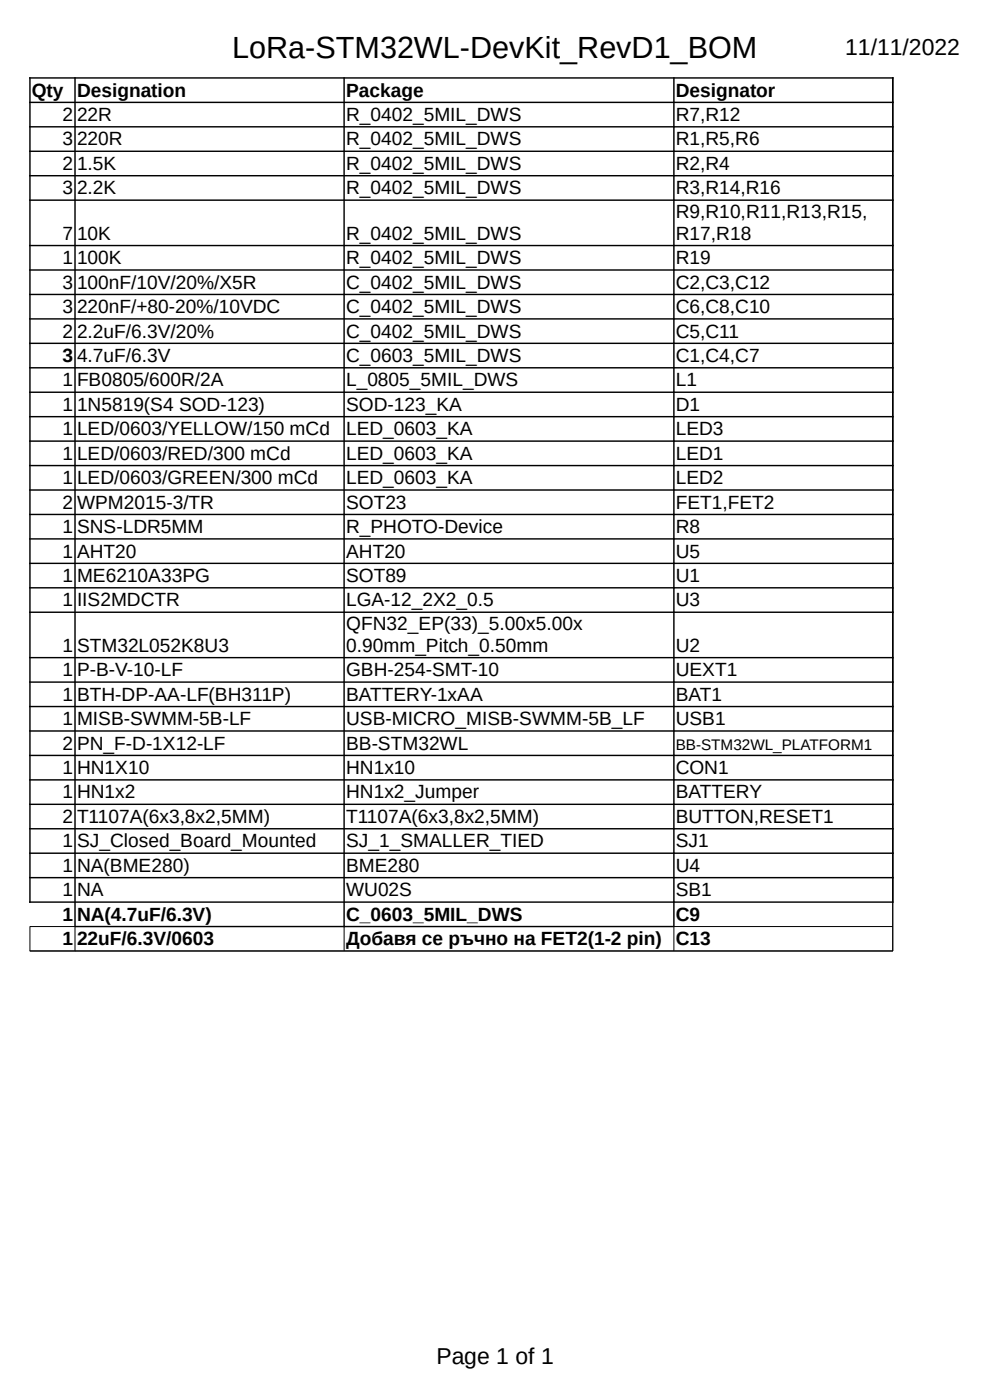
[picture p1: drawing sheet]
<svg xmlns="http://www.w3.org/2000/svg" width="210mm" height="297mm" viewBox="0 0 210 297" stroke-linecap="round" stroke-linejoin="round" font-family="sans-serif">
<defs><g id="words">
<text font-size="6.5" x="49.2" y="12.3">LoRa-STM32WL-DevKit_RevD1_BOM</text>
<g font-size="4.9">
<text x="179.3" y="11.7">11/11/2022</text>
<text x="92.6" y="289.4">Page 1 of 1</text>
</g>
<g font-size="4.1">
<text x="6.7" y="20.5">Qty</text>
<text x="16.3" y="20.5">Designation</text>
<text x="73.4" y="20.5">Package</text>
<text x="143.3" y="20.5">Designator</text>
<text x="13.3" y="25.7">2</text>
<text x="16.3" y="25.7">22R</text>
<text x="73.4" y="25.7">R_0402_5MIL_DWS</text>
<text x="143.3" y="25.7">R7,R12</text>
<text x="13.3" y="30.9">3</text>
<text x="16.3" y="30.9">220R</text>
<text x="73.4" y="30.9">R_0402_5MIL_DWS</text>
<text x="143.3" y="30.9">R1,R5,R6</text>
<text x="13.3" y="36">2</text>
<text x="13.3" y="41.2">3</text>
<text x="16.3" y="36">1.5K</text>
<text x="16.3" y="41.2">2.2K</text>
<text x="73.4" y="36">R_0402_5MIL_DWS</text>
<text x="73.4" y="41.2">R_0402_5MIL_DWS</text>
<text x="143.3" y="36">R2,R4</text>
<text x="143.3" y="41.2">R3,R14,R16</text>
<text x="143.3" y="46.3">R9,R10,R11,R13,R15,</text>
<text x="13.3" y="50.9">7</text>
<text x="16.3" y="50.9">10K</text>
<text x="73.4" y="50.9">R_0402_5MIL_DWS</text>
<text x="143.3" y="50.9">R17,R18</text>
<text x="13.3" y="56">1</text>
<text x="16.3" y="56">100K</text>
<text x="73.4" y="56">R_0402_5MIL_DWS</text>
<text x="143.3" y="56">R19</text>
<text x="13.3" y="61.2">3</text>
<text x="16.3" y="61.2">100nF/10V/20%/X5R</text>
<text x="73.4" y="61.2">C_0402_5MIL_DWS</text>
<text x="143.3" y="61.2">C2,C3,C12</text>
<text x="13.3" y="66.4">3</text>
<text x="13.3" y="71.6">2</text>
<text x="16.3" y="66.4">220nF/+80-20%/10VDC</text>
<text x="16.3" y="71.6">2.2uF/6.3V/20%</text>
<text x="73.4" y="66.4">C_0402_5MIL_DWS</text>
<text x="73.4" y="71.6">C_0402_5MIL_DWS</text>
<text x="143.3" y="66.4">C6,C8,C10</text>
<text x="143.3" y="71.6">C5,C11</text>
<text x="13.3" y="76.8">3</text>
<text x="16.3" y="76.8">4.7uF/6.3V</text>
<text x="73.4" y="76.8">C_0603_5MIL_DWS</text>
<text x="143.3" y="76.8">C1,C4,C7</text>
<text x="13.3" y="82">1</text>
<text x="16.3" y="82">FB0805/600R/2A</text>
<text x="73.4" y="82">L_0805_5MIL_DWS</text>
<text x="143.3" y="82">L1</text>
<text x="13.3" y="87.2">1</text>
<text x="16.3" y="87.2">1N5819(S4 SOD-123)</text>
<text x="73.4" y="87.2">SOD-123_KA</text>
<text x="143.3" y="87.2">D1</text>
<text x="13.3" y="92.3">1</text>
<text x="16.3" y="92.3">LED/0603/YELLOW/150 mCd</text>
<text x="73.4" y="92.3">LED_0603_KA</text>
<text x="143.3" y="92.3">LED3</text>
<text x="13.3" y="97.5">1</text>
<text x="16.3" y="97.5">LED/0603/RED/300 mCd</text>
<text x="73.4" y="97.5">LED_0603_KA</text>
<text x="143.3" y="97.5">LED1</text>
<text x="13.3" y="102.7">1</text>
<text x="13.3" y="107.9">2</text>
<text x="16.3" y="102.7">LED/0603/GREEN/300 mCd</text>
<text x="16.3" y="107.9">WPM2015-3/TR</text>
<text x="73.4" y="102.7">LED_0603_KA</text>
<text x="73.4" y="107.9">SOT23</text>
<text x="143.3" y="102.7">LED2</text>
<text x="143.3" y="107.9">FET1,FET2</text>
<text x="13.3" y="113.1">1</text>
<text x="16.3" y="113.1">SNS-LDR5MM</text>
<text x="73.4" y="113.1">R_PHOTO-Device</text>
<text x="143.3" y="113.1">R8</text>
<text x="13.3" y="118.3">1</text>
<text x="16.3" y="118.3">AHT20</text>
<text x="73.4" y="118.3">AHT20</text>
<text x="143.3" y="118.3">U5</text>
<text x="13.3" y="123.5">1</text>
<text x="16.3" y="123.5">ME6210A33PG</text>
<text x="73.4" y="123.5">SOT89</text>
<text x="143.3" y="123.5">U1</text>
<text x="13.3" y="128.6">1</text>
<text x="16.3" y="128.6">IIS2MDCTR</text>
<text x="73.4" y="128.6">LGA-12_2X2_0.5</text>
<text x="143.3" y="128.6">U3</text>
<text x="73.4" y="133.7">QFN32_EP(33)_5.00x5.00x</text>
<text x="13.3" y="138.3">1</text>
<text x="13.3" y="143.5">1</text>
<text x="16.3" y="138.3">STM32L052K8U3</text>
<text x="16.3" y="143.5">P-B-V-10-LF</text>
<text x="73.4" y="143.5">GBH-254-SMT-10</text>
<text x="73.4" y="138.3">0.90mm_Pitch_0.50mm</text>
<text x="143.3" y="138.3">U2</text>
<text x="143.3" y="143.5">UEXT1</text>
<text x="13.3" y="148.6">1</text>
<text x="16.3" y="148.6">BTH-DP-AA-LF(BH311P)</text>
<text x="73.4" y="148.6">BATTERY-1xAA</text>
<text x="143.3" y="148.6">BAT1</text>
<text x="13.3" y="153.8">1</text>
<text x="16.3" y="153.8">MISB-SWMM-5B-LF</text>
<text x="73.4" y="153.8">USB-MICRO_MISB-SWMM-5B_LF</text>
<text x="143.3" y="153.8">USB1</text>
<text x="13.3" y="159">2</text>
<text x="16.3" y="159">PN_F-D-1X12-LF</text>
<text x="73.4" y="159">BB-STM32WL</text>
<text x="13.3" y="164.2">1</text>
<text x="16.3" y="164.2">HN1X10</text>
<text x="73.4" y="164.2">HN1x10</text>
<text x="143.3" y="164.2">CON1</text>
<text x="13.3" y="169.4">1</text>
<text x="16.3" y="169.4">HN1x2</text>
<text x="73.4" y="169.4">HN1x2_Jumper</text>
<text x="143.3" y="169.4">BATTERY</text>
<text x="13.3" y="174.6">2</text>
<text x="13.3" y="179.8">1</text>
<text x="16.3" y="174.6">T1107A(6x3,8x2,5MM)</text>
<text x="16.3" y="179.8">SJ_Closed_Board_Mounted</text>
<text x="73.4" y="174.6">T1107A(6x3,8x2,5MM)</text>
<text x="73.4" y="179.8">SJ_1_SMALLER_TIED</text>
<text x="143.3" y="174.6">BUTTON,RESET1</text>
<text x="143.3" y="179.8">SJ1</text>
<text x="13.3" y="184.9">1</text>
<text x="16.3" y="184.9">NA(BME280)</text>
<text x="73.4" y="184.9">BME280</text>
<text x="143.3" y="184.9">U4</text>
<text x="13.3" y="190.1">1</text>
<text x="16.3" y="190.1">NA</text>
<text x="73.4" y="190.1">WU02S</text>
<text x="143.3" y="190.1">SB1</text>
<text x="13.3" y="195.3">1</text>
<text x="16.3" y="195.3">NA(4.7uF/6.3V)</text>
<text x="73.4" y="195.3">C_0603_5MIL_DWS</text>
<text x="143.3" y="195.3">C9</text>
<text x="13.3" y="200.5">1</text>
<text x="16.3" y="200.5">22uF/6.3V/0603</text>
<text x="73.4" y="200.5">Добавя се ръчно на FET2(1-2 pin)</text>
<text x="143.3" y="200.5">C13</text>
</g>
<text font-size="3.2" x="143.3" y="159.2">BB-STM32WL_PLATFORM1</text>
</g></defs>
<g fill="none" stroke="#000" stroke-width=".3">
<path d="M6.2 16.5h183.3M6.3 16.4v175.1M15.9 16.4v180.2h127v-180.2M73 16.4v180.3M189.4 16.4v175.1M6.2 21.7h183.3M6.2 26.9h183.3M6.2 32.1h183.3M6.2 37.3h183.3M6.2 42.5h183.3M6.2 52.1h183.3M6.2 57.3h183.3"/>
<path d="M6.2 62.5h183.3M6.2 67.6h183.3M6.2 72.8h183.3M6.2 78h183.3M6.2 83.2h183.3M6.2 88.4h183.3M6.2 93.6h183.3M6.2 98.8h183.3M6.2 103.9h183.3M6.2 109.1h183.3M6.2 114.3h183.3M6.2 119.5h183.3"/>
<path d="M6.2 124.7h183.3M6.2 129.9h183.3M6.2 139.5h183.3M6.2 144.7h183.3M6.2 149.9h183.3M6.2 155.1h183.3M6.2 160.3h183.3M6.2 165.4h183.3M6.2 170.6h183.3M6.2 175.8h183.3M6.2 181h183.3M6.2 186.2h183.3"/>
<path d="M6.2 191.4h183.2"/>
</g>
<path d="M6.3 196.6h9.6M6.3 196.6v5.1M15.9 196.6v5.1M73 196.4v5.3M142.9 196.6h46.5M142.9 196.6v5.1M189.4 191.2v10.5M6.3 201.7h183.1" fill="none" stroke="#000" stroke-width=".21"/>
<use href="#words"/>
</svg>
